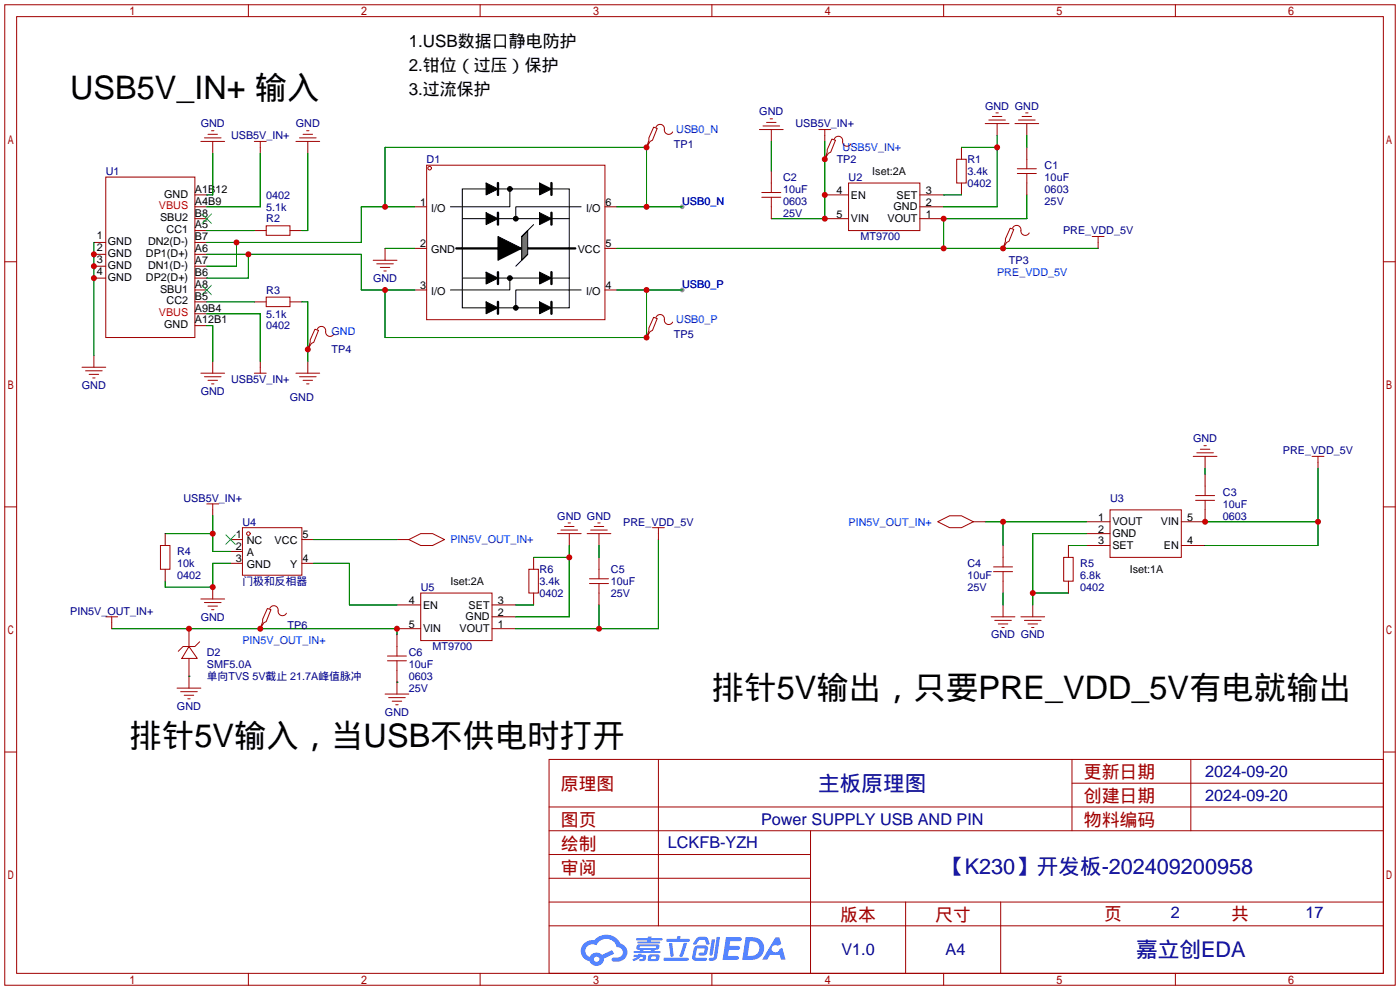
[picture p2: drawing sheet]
<svg xmlns="http://www.w3.org/2000/svg" width="299mm" height="212mm" viewBox="0 0 299 212" stroke-linecap="round" stroke-linejoin="round" font-family="sans-serif">
<defs><g id="words">
<g font-size="6.9">
<text x="15" y="21.2">USB5V_IN+ 输入</text>
<text x="152.1" y="149.5">排针5V输出，只要PRE_VDD_5V有电就输出</text>
<text x="27.7" y="159.6">排针5V输入，当USB不供电时打开</text>
</g>
<g font-size="4.6" fill="#000080">
<text x="174.9" y="169">主板原理图</text>
<text x="201.6" y="186.8">【K230】开发板-202409200958</text>
<text x="242.8" y="204.6">嘉立创EDA</text>
</g>
<g font-size="3.8" fill="#a00000">
<text x="231.6" y="166.4">更新日期</text>
<text x="119.9" y="168.9">原理图</text>
<text x="231.6" y="171.5">创建日期</text>
<text x="119.9" y="176.5">图页</text>
<text x="231.6" y="176.5">物料编码</text>
<text x="119.9" y="181.6">绘制</text>
<text x="119.9" y="186.7">审阅</text>
<text x="179.6" y="196.9">版本</text>
<text x="199.9" y="196.9">尺寸</text>
<text x="236" y="196.6">页</text>
<text x="263.1" y="196.6">共</text>
</g>
<g font-size="3.6">
<text x="87.4" y="10.1">1.USB数据口静电防护</text>
<text x="87.4" y="15.2">2.钳位（过压）保护</text>
<text x="87.4" y="20.2">3.过流保护</text>
</g>
<g font-size="3.5" fill="#000080">
<text x="257.6" y="166.1">2024-09-20</text>
<text x="257.6" y="171.1">2024-09-20</text>
<text x="162.7" y="176.2">Power SUPPLY USB AND PIN</text>
<text x="142.7" y="181.3">LCKFB-YZH</text>
<text x="250.2" y="196.3">2</text>
<text x="279" y="196.3">17</text>
<text x="179.8" y="204.2">V1.0</text>
<text x="202.1" y="204.2">A4</text>
</g>
<g font-size="2.3" fill="#000080">
<text x="210.5" y="23.4">GND GND</text>
<text x="42.9" y="27.2">GND</text>
<text x="49.4" y="29.8">USB5V_IN+</text>
<text x="63.2" y="27.2">GND</text>
<text x="162.3" y="24.7">GND</text>
<text x="170" y="27.2">USB5V_IN+</text>
<text x="91.2" y="34.8">D1</text>
<text x="144" y="31.5">TP1</text>
<text x="178.8" y="34.8">TP2</text>
<text x="206.8" y="34.8">R1</text>
<text x="22.6" y="37.4">U1</text>
<text x="167.4" y="38.7">C2</text>
<text x="167.4" y="41.2">10uF</text>
<text x="181.4" y="38.7">U2</text>
<text x="206.8" y="37.4">3.4k</text>
<text x="206.8" y="39.9">0402</text>
<text x="223.3" y="41.2">0603</text>
<text x="223.3" y="36.1">C1</text>
<text x="223.3" y="38.7">10uF</text>
<text x="56.9" y="47.5">R2</text>
<text x="56.9" y="42.5">0402</text>
<text x="56.9" y="45">5.1k</text>
<text x="167.4" y="43.7">0603</text>
<text x="167.4" y="46.3">25V</text>
<text x="223.3" y="43.7">25V</text>
<text x="183.9" y="51.4">MT9700</text>
<text x="227.2" y="50.1">PRE_VDD_5V</text>
<text x="215.6" y="56.4">TP3</text>
<text x="56.9" y="62.8">R3</text>
<text x="79.7" y="60.2">GND</text>
<text x="56.9" y="70.4">0402</text>
<text x="56.9" y="67.9">5.1k</text>
<text x="70.9" y="75.5">TP4</text>
<text x="144" y="72.2">TP5</text>
<text x="17.5" y="83.1">GND</text>
<text x="49.4" y="81.8">USB5V_IN+</text>
<text x="42.9" y="84.4">GND</text>
<text x="62" y="85.6">GND</text>
<text x="255" y="94.5">GND</text>
<text x="274.2" y="97.1">PRE_VDD_5V</text>
<text x="39.2" y="107.2">USB5V_IN+</text>
<text x="237.2" y="107.2">U3</text>
<text x="261.4" y="106">C3</text>
<text x="51.8" y="112.3">U4</text>
<text x="119.1" y="111">GND GND</text>
<text x="133.2" y="112.3">PRE_VDD_5V</text>
<text x="261.4" y="111">0603</text>
<text x="261.4" y="108.5">10uF</text>
<text x="37.8" y="118.7">R4</text>
<text x="37.8" y="123.7">0402</text>
<text x="37.8" y="121.2">10k</text>
<text x="51.8" y="125">门极和反相器</text>
<text x="115.3" y="122.5">R6</text>
<text x="115.3" y="125">3.4k</text>
<text x="130.6" y="122.5">C5</text>
<text x="130.6" y="125">10uF</text>
<text x="206.8" y="121.2">C4</text>
<text x="206.8" y="123.7">10uF</text>
<text x="230.9" y="121.2">R5</text>
<text x="230.9" y="123.7">6.8k</text>
<text x="15" y="131.4">PIN5V_OUT_IN+</text>
<text x="89.9" y="126.3">U5</text>
<text x="115.3" y="127.6">0402</text>
<text x="130.6" y="127.6">25V</text>
<text x="206.8" y="126.3">25V</text>
<text x="230.9" y="126.3">0402</text>
<text x="42.9" y="132.6">GND</text>
<text x="61.5" y="134.4">TP6</text>
<text x="211.8" y="136.4">GND GND</text>
<text x="44.2" y="140.3">D2</text>
<text x="44.2" y="142.8">SMF5.0A</text>
<text x="87.4" y="140.3">C6</text>
<text x="87.4" y="142.8">10uF</text>
<text x="92.5" y="139">MT9700</text>
<text x="44.2" y="145.3">单向TVS 5V截止 21.7A峰值脉冲</text>
<text x="87.4" y="145.3">0603</text>
<text x="87.4" y="147.9">25V</text>
<text x="37.8" y="151.7">GND</text>
<text x="82.3" y="153">GND</text>
</g>
<g font-size="2.3" fill="#00f">
<text x="144.5" y="28.5">USB0_N</text>
<text x="180.1" y="32.3">USB5V_IN+</text>
<text x="145.8" y="43.7">USB0_N</text>
<text x="213.1" y="59">PRE_VDD_5V</text>
<text x="145.8" y="61.5">USB0_P</text>
<text x="70.9" y="71.7">GND</text>
<text x="144.5" y="69.1">USB0_P</text>
<text x="181.4" y="112.3">PIN5V_OUT_IN+</text>
<text x="96.3" y="116.1">PIN5V_OUT_IN+</text>
<text x="51.8" y="137.7">PIN5V_OUT_IN+</text>
</g>
<g font-size="2.3">
<text x="41.7" y="41.2">A1B12</text>
<text x="178.8" y="41.4">4</text>
<text x="186.4" y="37.4">Iset:2A</text>
<text x="197.9" y="41.4">3</text>
<text x="34.2" y="47.3">SBU2</text>
<text x="35.1" y="42.2">GND</text>
<text x="41.7" y="46.3">B8</text>
<text x="41.7" y="43.7">A4B9</text>
<text x="89.8" y="44">1</text>
<text x="92.1" y="45.2">I/O</text>
<text x="125.3" y="45.2">I/O</text>
<text x="129.4" y="44">6</text>
<text x="178.8" y="46.5">5</text>
<text x="181.9" y="42.4">EN</text>
<text x="181.9" y="47.5">VIN</text>
<text x="189.7" y="47.5">VOUT</text>
<text x="191" y="45">GND</text>
<text x="191.6" y="42.4">SET</text>
<text x="197.9" y="46.5">1</text>
<text x="197.9" y="44">2</text>
<text x="20.7" y="51.1">1</text>
<text x="20.7" y="53.6">2</text>
<text x="23.1" y="52.4">GND</text>
<text x="31.6" y="52.4">DN2(D-)</text>
<text x="35.6" y="49.8">CC1</text>
<text x="41.7" y="53.9">A6</text>
<text x="41.7" y="51.4">B7</text>
<text x="41.7" y="48.8">A5</text>
<text x="89.8" y="52.9">2</text>
<text x="129.4" y="52.9">5</text>
<text x="20.7" y="56.2">3</text>
<text x="20.7" y="58.7">4</text>
<text x="23.1" y="54.9">GND</text>
<text x="23.1" y="57.4">GND</text>
<text x="23.1" y="60">GND</text>
<text x="31.2" y="54.9">DP1(D+)</text>
<text x="31.2" y="60">DP2(D+)</text>
<text x="31.6" y="57.4">DN1(D-)</text>
<text x="41.7" y="56.4">A7</text>
<text x="41.7" y="59">B6</text>
<text x="92.1" y="54.1">GND</text>
<text x="123.5" y="54.1">VCC</text>
<text x="34.2" y="62.5">SBU1</text>
<text x="35.6" y="65.1">CC2</text>
<text x="41.7" y="61.5">A8</text>
<text x="41.7" y="64.1">B5</text>
<text x="89.8" y="61.7">3</text>
<text x="92.1" y="63">I/O</text>
<text x="125.3" y="63">I/O</text>
<text x="129.4" y="61.7">4</text>
<text x="35.1" y="70.1">GND</text>
<text x="41.7" y="66.6">A9B4</text>
<text x="41.7" y="69.1">A12B1</text>
<text x="234.7" y="111.3">1</text>
<text x="234.7" y="113.8">2</text>
<text x="237.7" y="112.3">VOUT</text>
<text x="248.1" y="112.3">VIN</text>
<text x="253.7" y="111.3">5</text>
<text x="50.4" y="115.1">1</text>
<text x="50.4" y="117.6">2</text>
<text x="52.8" y="116.4">NC</text>
<text x="52.8" y="118.9">A</text>
<text x="58.7" y="116.4">VCC</text>
<text x="64.6" y="115.1">5</text>
<text x="234.7" y="116.4">3</text>
<text x="237.7" y="114.8">GND</text>
<text x="237.7" y="117.4">SET</text>
<text x="248.8" y="117.4">EN</text>
<text x="253.7" y="116.4">4</text>
<text x="50.4" y="120.2">3</text>
<text x="52.8" y="121.4">GND</text>
<text x="62" y="121.4">Y</text>
<text x="64.6" y="120.2">4</text>
<text x="96.3" y="125">Iset:2A</text>
<text x="241.5" y="122.5">Iset:1A</text>
<text x="87.4" y="129.1">4</text>
<text x="90.4" y="130.1">EN</text>
<text x="100.2" y="130.1">SET</text>
<text x="106.4" y="131.6">2</text>
<text x="106.4" y="129.1">3</text>
<text x="87.4" y="134.1">5</text>
<text x="90.4" y="135.2">VIN</text>
<text x="98.2" y="135.2">VOUT</text>
<text x="99.5" y="132.6">GND</text>
<text x="106.4" y="134.1">1</text>
</g>
<g font-size="2.3" fill="#f00">
<text x="33.9" y="44.7">VBUS</text>
<text x="33.9" y="67.6">VBUS</text>
</g>
</g></defs>
<g fill="#999">
<circle cx="145.8" cy="44.2" r=".51"/>
<circle cx="145.8" cy="62" r=".51"/>
</g>
<g fill="none" stroke="#a10000" stroke-width=".21">
<path d="M1 1h297.2v209.6h-297.2zM3.6 3.6h292.1v204.4h-292.1zM53.1 1v2.6M102.6 1v2.6M152.1 1v2.6M201.7 1v2.6M251.2 1v2.6M1 55.9h2.6M295.7 55.9h2.5M1 108.3h2.6M295.7 108.3h2.5M1 160.7h2.6"/>
<path d="M117.3 162.3h178.4v45.7h-178.4zM117.3 177.5h178.4M117.3 172.5h178.4M140.7 162.3v35.6M173.2 177.5v30.5M229.1 162.3v15.2M229.1 167.4h66.6M254.5 162.3v15.2M295.7 160.7h2.5M117.3 182.6h55.9M117.3 197.9h178.4M117.3 192.8h178.4"/>
<path d="M117.3 187.7h55.9M193.5 192.8v15.2M213.9 192.8v15.2M53.1 208v2.6M102.6 208v2.6M152.1 208v2.6M201.7 208v2.6M251.2 208v2.6"/>
</g>
<g fill="#5487ff">
<path d="M155.2 200.3h2.6a.48 .48 0 0 1 .7 .4 .48 .48 0 0 1-.6 .4h-1.8l-.2 1.1h1.9a.43 .43 0 0 1 .4 .4 .43 .43 0 0 1-.5 .4h-1.9l-.2 1.3h1.7a.45 .45 0 0 1 .5 .2 .45 .45 0 0 1-.1 .6h-3.3z"/>
<path d="M165.7 200.3h.9l.4 1.5-.8 .3a.84 .84 0 0 0-1.2 .3 .84 .84 0 0 0 .4 1.1 .84 .84 0 0 0 1.1-.4l.1-.2 .6-.3 .7 2.5h-1l-.2-1h-2.1l-.6 1h-1.1z"/>
<path d="M152.1 200.8h.7l-.5 3.1a.36 .36 0 0 1-.3 .3 .36 .36 0 0 1-.4-.3z"/>
<path d="M153.2 200.2h.7l-.6 4.3a1.13 1.13 0 0 1-1.8 .6l.2-.4h.7l.2-.2z"/>
<path d="M148.9 200.6l.6-.4h1a.77 .77 0 0 1 .9 .5l.3 1-.2 .2h-.5l-.3-.9-.2-.2-1 .1-.7 1-.6-.1-.1-.2z"/>
<path d="M148.4 202.4l.6-.3h1.7a.81 .81 0 0 1 .7 .5 .81 .81 0 0 1-.2 .8 .81 .81 0 0 1-.9 .8h-.7a.32 .32 0 0 1-.3-.3 .32 .32 0 0 1 .4-.3h.7l.2-.9-1.6 .1-.4 1.8 2.2 .1a.32 .32 0 0 1 .3 .4 .32 .32 0 0 1-.4 .2h-2.2l-.5-.3-.1-.5z"/>
<path d="M141.9 204.7h5a.33 .33 0 0 1 .3 .3 .33 .33 0 0 1-.3 .3h-4.9l-.2-.1z"/>
<path d="M146.1 201.5h.8l-.7 2a.98 .98 0 0 1-.7 1.1l-.3-.3z"/>
<path d="M143 201.6h.7l.3 2.5a.34 .34 0 0 1-.3 .4 .34 .34 0 0 1-.4-.3z"/>
<path d="M142.5 200.7h2.1l.3-.6h.6l-.1 .6h1.7a.32 .32 0 0 1 .4 .3 .32 .32 0 0 1-.4 .3h-4.5l-.2-.2z"/>
<path d="M135.5 204.1h.9l.1-.3h.6v.3h.8a.82 .82 0 0 1-.5 1.3h-.8v-.4l.7-.1 .1-.3a.68 .68 0 0 0-1 .4l-1.1 .4-.1-.4 .9-.5h-.7z"/>
<path d="M136 200.5h2.4l.1-.3h.7v.3h2.2l.2 .3-.2 .2h-2.3v.2h1.8l.2 .3-.2 .1h-4.5l-.1-.4h2l.1-.2h-2.3l-.1-.2z"/>
<path d="M159.4 200.3l-.8 4.9h1.7a2.5 2.5 0 0 0 3-2.5 2.5 2.5 0 0 0-3.1-2.4zM160.3 201.1a1.61 1.61 0 0 1 2 1.5 1.61 1.61 0 0 1-1.8 1.7h-.7z"/>
<path d="M136.2 202a.55 .55 0 0 0-.2 .8 .55 .55 0 0 0 .7 .2l.1 .3h-1.3v.3l5.4 .1 .3-.2-.2-.2h-1.2l.2-.3a.7 .7 0 0 0 .8-.3 .7 .7 0 0 0 0-.8l-4.2-.1zM136.8 202.3l3.3-.1 .1 .1-.2 .3h-3.2zM137.5 203h1.7l-.2 .3h-1.4z"/>
<path d="M138.6 204.2a1.05 1.05 0 0 0 0 1.2 2.91 2.91 0 0 0 2.2-.2 .98 .98 0 0 0 0-1.2h-1.6zM139.2 204.5l.9-.1 .1 .4-.2 .2-.8-.1z"/>
<path d="M124.9 201.6a2.23 2.23 0 0 0-.7 2.3 2.23 2.23 0 0 0 1.8 1.6 1.58 1.58 0 0 0 1.8 .9 1.58 1.58 0 0 0 1.3-1.5l2.2-1.1-.5-.7-2.1 1a1.65 1.65 0 0 0-2.7 .4 1.45 1.45 0 0 1-.8-1.9 1.45 1.45 0 0 1 2-.7l.3 .1a2.3 2.3 0 0 1 2.3-1.3 2.3 2.3 0 0 1 2 1.7 1.12 1.12 0 0 1 1.3 1 1.12 1.12 0 0 1-1.1 1.2h-.7a.45 .45 0 0 0-.6 .4 .45 .45 0 0 0 .5 .5 2.21 2.21 0 0 0 2.2-.5 2.21 2.21 0 0 0 .5-2.3 2.13 2.13 0 0 0-1.3-1.1 3.3 3.3 0 0 0-5.6-.7l-1.1 .1zM127 205a.57 .57 0 0 1 1.1 0 .57 .57 0 0 1-1.1 0z"/>
</g>
<g fill="none" stroke="#a10000" stroke-width=".21">
<path d="M22.6 37.8h19.1v34.3h-19.1zM91.2 35.3h38.1v33h-38.1zM181.4 39.1h15.2v10.2h-15.2zM204.5 34h2v5.1h-2zM210.6 26.4h5M211.3 25.7h3.6M212.1 24.9h2M212.9 24.1h.5M17.5 78.5h5.1M18.3 79.2h3.5M19 80h2.1M19.8 80.8h.5"/>
<circle cx="91.8" cy="35.9" r=".38"/>
</g>
<g fill="none" stroke="#870000" stroke-width=".21">
<path d="M205.5 31.5v2.5M205.5 39.1v2.6M213.1 26.4v2.6M20.1 56.9h2.5M20.1 54.4h2.5M20.1 51.8h2.5M20.1 59.4h2.5M41.7 46.7h2.5M41.7 44.2h2.5M41.7 41.7h2.5M41.7 56.9h2.5M41.7 54.4h2.5"/>
<path d="M41.7 51.8h2.5M41.7 49.3h2.5M41.7 59.4h2.5M88.6 44.2h2.6M88.6 53.1h2.6M129.3 44.2h2.5M129.3 53.1h2.5M176.3 46.7h5.1M176.3 41.7h5.1M196.6 46.7h5.1M196.6 44.2h5.1M196.6 41.7h5.1"/>
<path d="M20.1 75.9v2.6M41.7 62h2.5M41.7 64.5h2.5M41.7 67.1h2.5M41.7 69.6h2.5M88.6 62h2.6M129.3 62h2.5"/>
</g>
<path d="M205.5 31.5h7.6M213.1 29v15.2h-11.4M20.1 51.8v24.1M201.7 41.7h3.8" fill="none" stroke="#008700" stroke-width=".21"/>
<path d="M43.2 45.7l2 2.1M45.2 45.7l-2 2.1M43.2 61l2 2M45.2 61l-2 2" fill="none" stroke="#3c3" stroke-width=".21"/>
<g fill="#000" stroke="#000" stroke-width=".21">
<path d="M103.9 39.1l2.5 1.3-2.5 1.3zM115.3 39.1l2.6 1.3-2.6 1.3zM103.9 58.2l2.5 1.2-2.5 1.3zM103.9 45.5l2.5 1.2-2.5 1.3zM106.4 50.5l5.1 2.6-5.1 2.5zM115.3 58.2l2.6 1.2-2.6 1.3zM115.3 45.5l2.6 1.2-2.6 1.3zM103.9 64.5l2.5 1.3-2.5 1.3zM115.3 64.5l2.6 1.3-2.6 1.3z"/>
<circle cx="109" cy="40.4" r=".51"/>
<circle cx="109" cy="59.4" r=".51"/>
<circle cx="110.2" cy="46.7" r=".51"/>
<circle cx="110.2" cy="65.8" r=".51"/>
</g>
<path d="M106.4 39.1v2.6zM117.9 39.1v2.6zM106.4 58.2v2.5zM106.4 45.5v2.5zM117.9 58.2v2.5zM117.9 45.5v2.5zM106.4 64.5v2.6zM117.9 64.5v2.6z" fill="#000" stroke="#000" stroke-width=".51"/>
<path d="M98.8 40.4h22.9v25.4h-22.9zM98.8 46.7h22.9M98.8 59.4h22.9M109 40.4v3.8h-12.7M109 59.4v2.6h-12.7M124.2 44.2h-14v2.5M124.2 62h-14v3.8" fill="none" stroke="#000" stroke-width=".21"/>
<path d="M97.5 53.1h25.4" fill="none" stroke="#000" stroke-width=".51"/>
<path d="M111.5 50.5l1.3-1.2v5.1l-1.3 1.2v-5.1l2.5-2.5z" fill="#666" stroke="#000" stroke-width=".21"/>
<path d="M112.8 54.4l-2.6 2.5" fill="none" stroke="#000" stroke-width=".21"/>
<g fill="none" stroke="#870000" stroke-width=".21">
<path d="M45.5 30.2v2.6M55.6 31.5v1.3M65.8 30.2v2.6M138.2 31.2v.3M164.8 27.7v2.5M164.8 36.6v2.5M176.3 29v1.2M176.3 33.8v.2M219.5 26.4v2.6M219.5 31.5v2.5M219.5 39.1v2.6M54.4 49.3h2.5"/>
<path d="M62 49.3h2.5M82.3 53.1v2.5M164.8 44.2v2.5M214.4 52.8v.3M234.7 51.8v1.3M45.5 77.2v2.6M54.4 64.5h2.5M55.6 77.2v1.3M62 64.5h2.5M65.8 74.4v.3M65.8 77.2v2.6M138.2 71.9v.2"/>
<path d="M257.6 97.5v2.6M281.7 98.8v1.3M35.3 114v2.6M45.5 109v1.2M49.3 115.3h2.5M49.3 117.9h2.5M64.5 115.3h2.6M84.8 115.3h2.6M114 119.1v2.6M121.7 114v2.6M128 114v2.6M128 119.1v2.6"/>
<path d="M140.7 114v1.3M208 111.5h2.6M214.4 116.6v2.5M228.3 116.6v2.5M232.2 111.5h5M232.2 114h5M232.2 116.6h5M252.5 116.6h5.1M257.6 109v2.5h-5.1M257.6 101.3v2.6M23.9 133.1v1.3M35.3 121.7v2.5"/>
<path d="M40.4 134.4v3.8M45.5 125.5v2.5M49.3 120.4h2.5M55.6 134.1v.3M64.5 120.4h2.6M84.8 134.4h5.1M84.8 129.3h5.1M84.8 135.6v2.6M105.2 134.4h5M105.2 131.8h5M105.2 129.3h5M114 126.7v2.6"/>
<path d="M128 126.7v2.6M214.4 124.2v2.5M214.4 129.3v2.5M220.7 129.3v2.5M228.3 124.2v2.5M40.4 140.7v6.4M84.8 143.3v5"/>
</g>
<g fill="none" stroke="#a10000" stroke-width=".21">
<path d="M42.9 30.2h5.1M43.7 29.5h3.5M44.4 28.7h2.1M45.2 27.9h.5M54.4 30.2h2.5M55.6 30.2v1.3M63.2 30.2h5.1M64 29.5h3.6M64.8 28.7h2M65.5 27.9h.5M139.7 27.2l.8 .2-1.1 2.6-.5 .2-.7 1.3 .5-1.5v-.5zM140.2 27.2a.93 .93 0 0 1 1.1-.6 .93 .93 0 0 1 .7 1.1 .94 .94 0 0 0 .7 1 .94 .94 0 0 0 1.1-.5"/>
<path d="M162.3 27.7h5.1M163.1 26.9h3.5M163.8 26.2h2.1M164.6 25.4h.5M164.8 39.1v2M175 27.7h2.5M176.3 27.7v1.3M177.8 29.7l.8 .3-1.1 2.5-.5 .3-.7 1.2 .5-1.5v-.5zM178.3 29.7a.93 .93 0 0 1 1.1-.5 .93 .93 0 0 1 .7 1 .94 .94 0 0 0 .7 1 .94 .94 0 0 0 1.1-.5M216.9 26.4h5.1M217.4 37.1h4.1M217.4 36.1h4.1"/>
<path d="M217.7 25.7h3.5M218.4 24.9h2.1M219.2 24.1h.5M219.5 34v2.1M219.5 37.1v2M56.9 48.3h5.1v2h-5.1zM79.8 55.6h5M80.5 56.4h3.6M81.3 57.2h2M82 57.9h.5M162.8 42.2h4.1M162.8 41.1h4.1"/>
<path d="M164.8 42.2v2M215.9 48.8l.8 .2-1.1 2.6-.5 .2-.7 1.3 .5-1.5v-.5zM216.4 48.8a.93 .93 0 0 1 1.1-.6 .93 .93 0 0 1 .7 1.1 .94 .94 0 0 0 .7 1 .94 .94 0 0 0 1.1-.5M233.4 50.5h2.6M234.7 50.5v1.3M42.9 79.8h5.1M54.4 79.8h2.5M55.6 78.5v1.3M56.9 63.5h5.1v2h-5.1zM63.2 79.8h5.1M67.3 70.4l.8 .2-1 2.6-.6 .2-.7 1.3 .5-1.5v-.6zM67.8 70.4a.93 .93 0 0 1 1.1-.6 .93 .93 0 0 1 .7 1.1 .94 .94 0 0 0 .7 1 .94 .94 0 0 0 1.1-.5"/>
<path d="M139.7 67.8l.8 .3-1.1 2.5-.5 .3-.7 1.2 .5-1.5v-.5zM140.2 67.8a.93 .93 0 0 1 1.1-.5 .93 .93 0 0 1 .7 1 .94 .94 0 0 0 .7 1 .94 .94 0 0 0 1.1-.5M43.7 80.5h3.5M44.4 81.3h2.1M45.2 82h.5M64 80.5h3.6M64.8 81.3h2M65.5 82h.5M255 97.5h5.1M255.8 96.8h3.5M256.5 96h2.1M257.3 95.2h.5"/>
<path d="M280.4 97.5h2.6M281.7 97.5v1.3M34.3 116.6h2v5.1h-2zM44.2 107.7h2.5M45.5 107.7v1.3M51.8 112.8h12.7v10.1h-12.7zM87.4 115.3l2.5-1.3h2.6l2.5 1.3-2.5 1.3h-2.6zM119.1 114h5.1M119.9 113.3h3.5M120.6 112.5h2.1M121.4 111.8h.5M125.5 114h5.1"/>
<path d="M126.2 113.3h3.6M127 112.5h2M127.8 111.8h.5M139.4 112.8h2.6M140.7 112.8v1.2M200.4 111.5l2.5-1.3h2.6l2.5 1.3-2.5 1.3h-2.6zM214.4 119.1v2.1M227.3 119.1h2.1v5.1h-2.1zM237.2 109h15.3v10.1h-15.3zM255.5 106.9h4.1M255.5 105.9h4.1M257.6 103.9v2"/>
<path d="M257.6 106.9v2.1M22.6 131.8h2.5M23.9 131.8v1.3M40.4 138.2l1.8 2.5h-3.3zM42.7 137.2l-1 1h-2.6l-1 1M42.9 128h5.1M43.7 128.8h3.5M44.4 129.5h2.1M45.2 130.3h.5M57.1 130l.8 .3-1 2.5-.5 .3-.8 1.3 .5-1.6v-.5zM57.7 130a.93 .93 0 0 1 1.1-.5 .93 .93 0 0 1 .6 1.1 .94 .94 0 0 0 .7 1 .94 .94 0 0 0 1.1-.5M84.8 138.2v2"/>
<path d="M89.9 126.7h15.3v10.2h-15.3zM113 121.7h2.1v5h-2.1zM126 124.7h4M126 123.7h4M128 121.7v2M128 124.7v2M211.8 131.8h5.1M212.3 121.2h4.1M212.3 122.2h4.1M212.6 132.6h3.6M213.4 133.4h2M214.1 134.1h.5"/>
<path d="M214.4 122.2v2M218.2 131.8h5.1M218.9 132.6h3.6M219.7 133.4h2M220.5 134.1h.5M37.8 147.1h5.1M38.6 147.8h3.6M39.4 148.6h2M40.1 149.4h.5M82.3 148.3h5.1M82.8 140.2h4.1M82.8 141.2h4.1"/>
<path d="M83.1 149.1h3.5M83.8 149.9h2.1M84.6 150.6h.5M84.8 141.2v2.1"/>
<circle cx="53.1" cy="114" r=".38"/>
</g>
<g fill="none" stroke="#008700" stroke-width=".21">
<path d="M45.5 32.8v8.9h-1.3M55.6 32.8v11.4h-11.4M65.8 32.8v16.5h-1.3M164.8 30.2v6.4M176.3 30.2v16.5h-11.5M219.5 29v2.5M44.2 49.3h10.2M44.2 54.4h33v7.6h11.4M50.5 51.8v5.1h-6.3M53.1 54.4v5h-8.9M82.3 53.1h6.3M82.3 44.2v-12.7h55.9v12.7"/>
<path d="M88.6 44.2h-11.4v7.6h-33M131.8 44.2h14M131.8 53.1h102.9M219.5 41.7v5h-17.8v6.4M44.2 69.6h1.3v7.6M44.2 67.1h11.4v10.1M44.2 64.5h10.2M64.5 64.5h1.3v12.7M82.3 62v10.1h55.9v-10.1M131.8 62h14M35.3 114h10.2M45.5 110.2v7.7h3.8"/>
<path d="M67.1 115.3h17.7M114 119.1h7.7M121.7 116.6v15.2h-11.5M128 116.6v2.5M140.7 115.3v19.1h-30.5M210.6 111.5h21.6M214.4 111.5v5.1M228.3 116.6h3.9M232.2 114h-11.5v15.3M257.6 111.5h24.1M257.6 100.1v1.2M281.7 100.1v16.5h-24.1"/>
<path d="M23.9 134.4h60.9v1.2M49.3 120.4h-3.8v5.1h-10.2v-1.3M67.1 120.4h7.6v8.9h10.1M110.2 129.3h3.8M128 129.3v5.1M214.4 126.7v2.6M220.7 126.7h7.6M40.4 144.5h.1M84.8 145.8h.1"/>
</g>
<path d="M48.3 114.3l2 2M50.3 114.3l-2 2" fill="none" stroke="#3c3" stroke-width=".21"/>
<g fill="#c00">
<circle cx="213.1" cy="31.5" r=".63"/>
<circle cx="20.1" cy="54.4" r=".63"/>
<circle cx="20.1" cy="56.9" r=".63"/>
<circle cx="20.1" cy="59.4" r=".63"/>
<circle cx="65.8" cy="74.7" r=".63"/>
<circle cx="138.2" cy="31.5" r=".63"/>
<circle cx="138.2" cy="44.2" r=".63"/>
<circle cx="82.3" cy="44.2" r=".63"/>
<circle cx="50.5" cy="51.8" r=".63"/>
<circle cx="176.3" cy="34" r=".63"/>
<circle cx="176.3" cy="41.7" r=".63"/>
<circle cx="176.3" cy="46.7" r=".63"/>
<circle cx="201.7" cy="53.1" r=".63"/>
<circle cx="201.7" cy="46.7" r=".63"/>
<circle cx="214.4" cy="53.1" r=".63"/>
<circle cx="138.2" cy="72.1" r=".63"/>
<circle cx="138.2" cy="62" r=".63"/>
<circle cx="82.3" cy="62" r=".63"/>
<circle cx="53.1" cy="54.4" r=".63"/>
<circle cx="121.7" cy="119.1" r=".63"/>
<circle cx="84.8" cy="134.4" r=".63"/>
<circle cx="55.6" cy="134.4" r=".63"/>
<circle cx="40.4" cy="134.4" r=".63"/>
<circle cx="128" cy="134.4" r=".63"/>
<circle cx="45.5" cy="114" r=".63"/>
<circle cx="45.5" cy="125.5" r=".63"/>
<circle cx="220.7" cy="126.7" r=".63"/>
<circle cx="214.4" cy="111.5" r=".63"/>
<circle cx="281.7" cy="111.5" r=".63"/>
<circle cx="257.6" cy="111.5" r=".63"/>
</g>
<use href="#words"/>
</svg>
